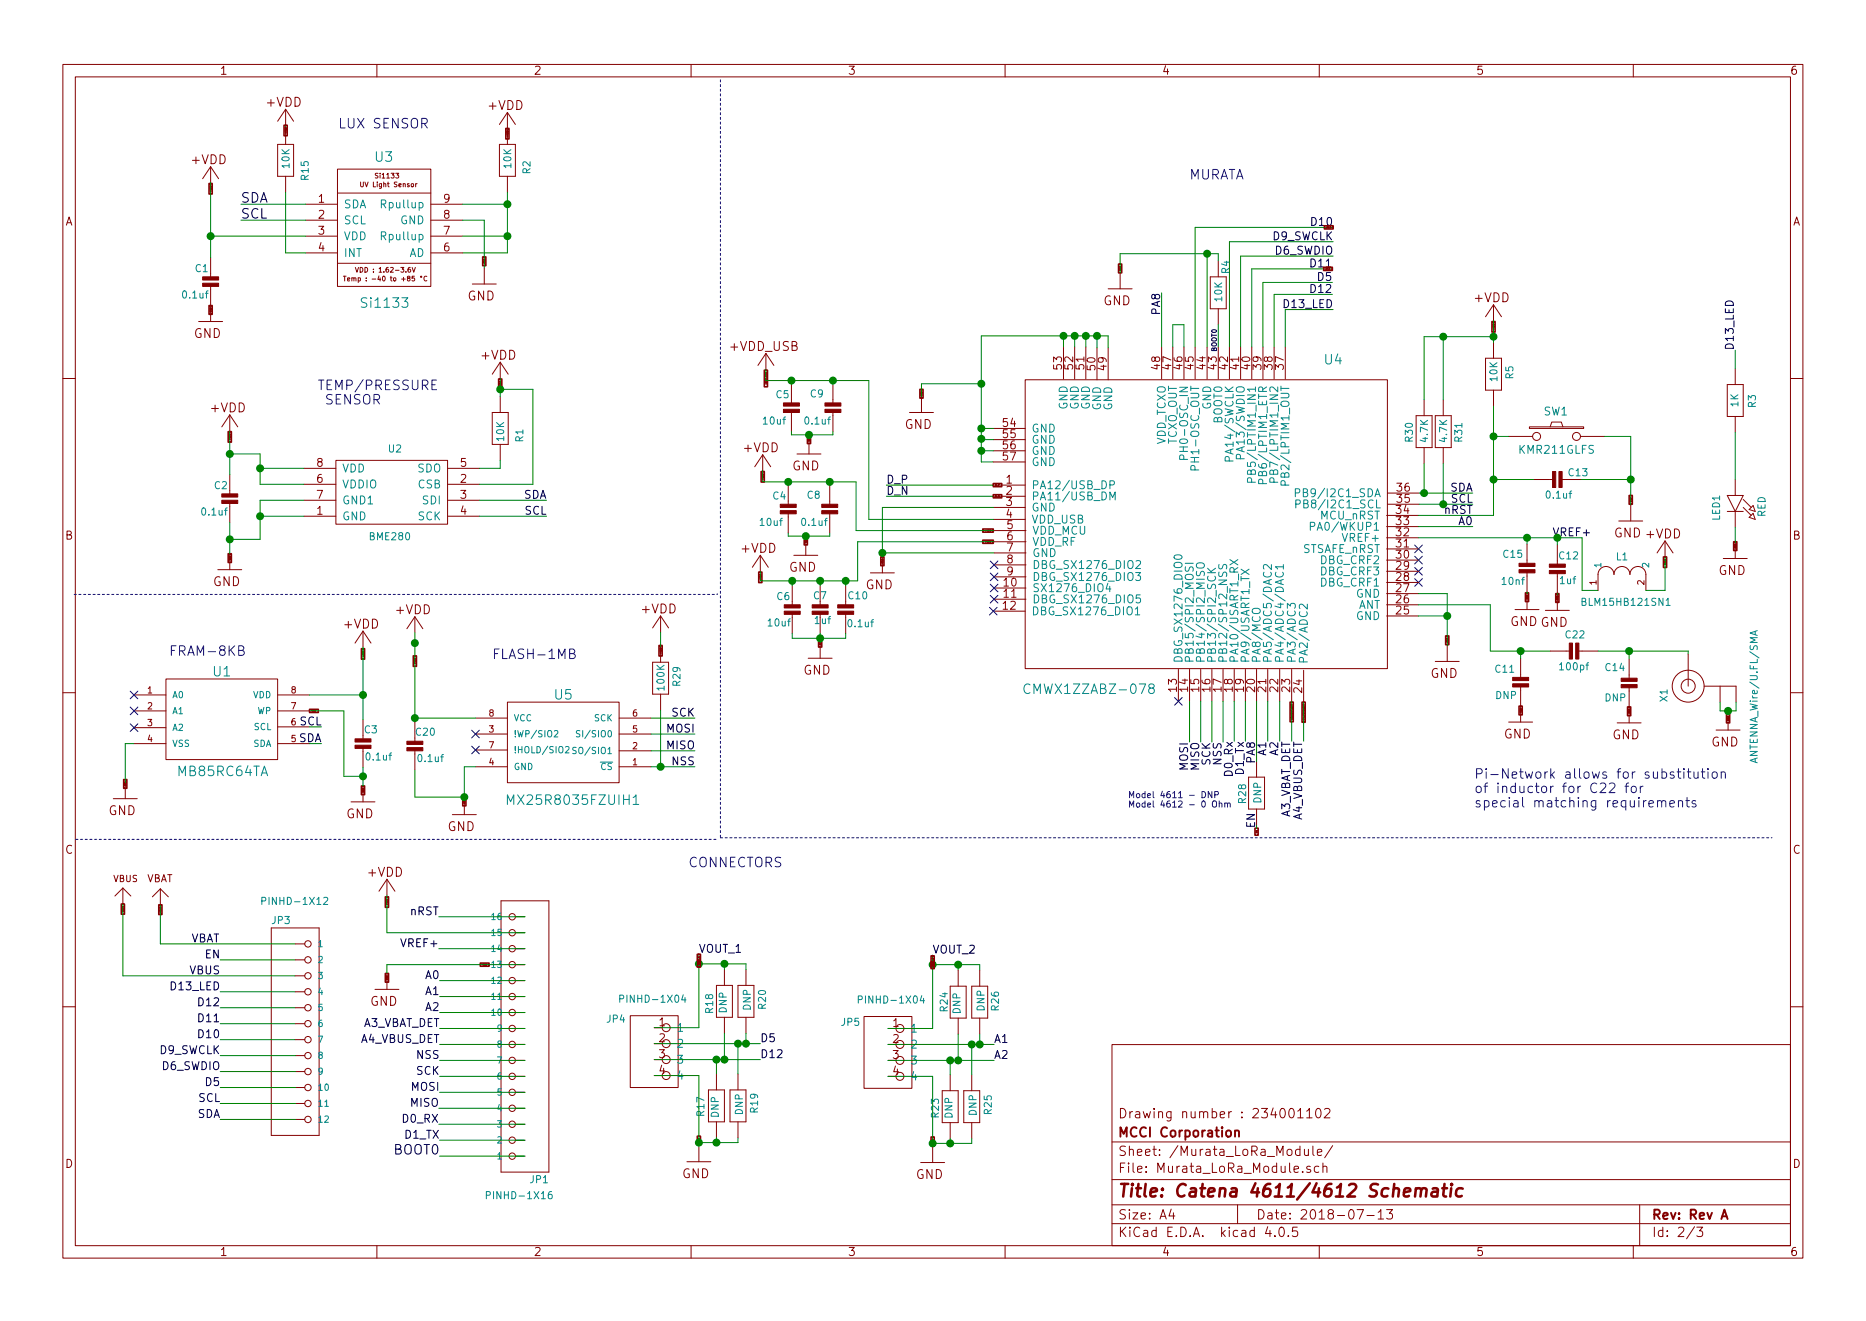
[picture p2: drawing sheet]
<svg xmlns="http://www.w3.org/2000/svg" width="297mm" height="210mm" viewBox="0 0 297 210" stroke-linecap="round" stroke-linejoin="round" font-family="sans-serif">
<defs><g id="words">
<text font-size="2.8" fill="#840000" x="178" y="190.5">Title: Catena 4611/4612 Schematic</text>
<g font-size="2.1" fill="#0000c2">
<text x="53.8" y="20.4">LUX SENSOR</text>
<text x="189.4" y="28.6">MURATA</text>
<text x="50.5" y="62.1">TEMP/PRESSURE</text>
<text x="51.1" y="64.4">SENSOR</text>
<text x="26.9" y="104.4">FRAM-8KB</text>
<text x="78.4" y="104.9">FLASH-1MB</text>
<text x="234.7" y="123.9">Pi-Network allows for substitution</text>
<text x="234.7" y="126.2">of inductor for C22 for</text>
<text x="234.7" y="128.5">special matching requirements</text>
<text x="109.6" y="138">CONNECTORS</text>
</g>
<g font-size="2.1" fill="#008484">
<text x="59.7" y="25.7">U3</text>
<text x="57.9" y="49">Si1133</text>
<text x="210.9" y="58">U4</text>
<text x="34" y="107.7">U1</text>
<text x="88.3" y="111.3">U5</text>
<text x="163.8" y="110.5">CMWX1ZZABZ-078</text>
<text x="28.5" y="123.5">MB85RC64TA</text>
<text x="81.6" y="128.1">MX25R8035FZUIH1</text>
</g>
<g font-size="2.1">
<text x="38.4" y="32.3">SDA</text>
<text x="38.4" y="34.8">SCL</text>
<text x="62.7" y="183.8">BOOT0</text>
</g>
<g font-size="2.1" fill="#840000">
<text x="178" y="178">Drawing number : 234001102</text>
<text x="178" y="184">Sheet: /Murata_LoRa_Module/</text>
<text x="178" y="181">MCCI Corporation</text>
<text x="178" y="186.7">File: Murata_LoRa_Module.sch</text>
<text x="178" y="196.9">KiCad E.D.A. kicad 4.0.5</text>
<text x="178" y="194.1">Size: A4</text>
<text x="200" y="194.1">Date: 2018-07-13</text>
<text x="263" y="194.1">Rev: Rev A</text>
<text x="263" y="196.9">Id: 2/3</text>
</g>
<g font-size="2" fill="#840000">
<text x="42.5" y="17">+VDD</text>
<text x="77.8" y="17.5">+VDD</text>
<text x="30.5" y="26.1">+VDD</text>
<text x="74.4" y="47.8">GND</text>
<text x="30.8" y="53.8">GND</text>
<text x="175.6" y="48.6">GND</text>
<text x="234.7" y="48.1">+VDD</text>
<text x="76.6" y="57.2">+VDD</text>
<text x="116.3" y="55.8">+VDD_USB</text>
<text x="33.6" y="65.6">+VDD</text>
<text x="118.4" y="72">+VDD</text>
<text x="144" y="68.3">GND</text>
<text x="126.1" y="74.9">GND</text>
<text x="118" y="88">+VDD</text>
<text x="256.9" y="85.5">GND +VDD</text>
<text x="33.9" y="93.3">GND</text>
<text x="125.6" y="91">GND</text>
<text x="137.8" y="93.8">GND</text>
<text x="273.5" y="91.5">GND</text>
<text x="54.8" y="100">+VDD</text>
<text x="63" y="97.8">+VDD</text>
<text x="102.2" y="97.6">+VDD</text>
<text x="240.4" y="99.6">GND GND</text>
<text x="127.9" y="107.4">GND</text>
<text x="227.7" y="107.9">GND</text>
<text x="239.4" y="117.5">GND</text>
<text x="256.6" y="117.7">GND</text>
<text x="272.4" y="118.8">GND</text>
<text x="17.2" y="129.7">GND</text>
<text x="55.1" y="130.2">GND</text>
<text x="71.2" y="132.3">GND</text>
<text x="58.6" y="139.5">+VDD</text>
<text x="58.9" y="160.1">GND</text>
<text x="108.6" y="187.5">GND</text>
<text x="145.8" y="187.6">GND</text>
</g>
<g font-size="1.8" fill="#840000">
<text x="35" y="11.9">1</text>
<text x="85" y="11.9">2</text>
<text x="135" y="11.9">3</text>
<text x="185" y="11.9">4</text>
<text x="235" y="11.9">5</text>
<text x="285" y="11.9">6</text>
<text x="10.4" y="35.9">A</text>
<text x="50.7" y="32.3">1</text>
<text x="50.7" y="34.8">2</text>
<text x="70.6" y="34.8">8</text>
<text x="70.6" y="32.3">9</text>
<text x="209" y="35.9">D10</text>
<text x="285.4" y="35.9">A</text>
<text x="50.7" y="37.3">3</text>
<text x="50.7" y="40">4</text>
<text x="70.6" y="40">6</text>
<text x="70.6" y="37.3">7</text>
<text x="208.8" y="42.5">D11</text>
<text x="169" y="58.7" transform="rotate(-90 169 58.7)">53</text>
<text x="170.8" y="58.7" transform="rotate(-90 170.8 58.7)">52</text>
<text x="172.6" y="58.7" transform="rotate(-90 172.6 58.7)">51</text>
<text x="174.4" y="58.9" transform="rotate(-90 174.4 58.9)">50</text>
<text x="176.1" y="58.9" transform="rotate(-90 176.1 58.9)">49</text>
<text x="184.7" y="58.7" transform="rotate(-90 184.7 58.7)">48</text>
<text x="186.4" y="58.7" transform="rotate(-90 186.4 58.7)">47</text>
<text x="188.2" y="58.7" transform="rotate(-90 188.2 58.7)">46</text>
<text x="190" y="58.7" transform="rotate(-90 190 58.7)">45</text>
<text x="191.9" y="58.7" transform="rotate(-90 191.9 58.7)">44</text>
<text x="193.7" y="58.7" transform="rotate(-90 193.7 58.7)">43</text>
<text x="195.5" y="58.7" transform="rotate(-90 195.5 58.7)">42</text>
<text x="197.2" y="58.7" transform="rotate(-90 197.2 58.7)">41</text>
<text x="199" y="58.7" transform="rotate(-90 199 58.7)">40</text>
<text x="200.8" y="58.7" transform="rotate(-90 200.8 58.7)">39</text>
<text x="202.6" y="58.7" transform="rotate(-90 202.6 58.7)">38</text>
<text x="204.3" y="58.7" transform="rotate(-90 204.3 58.7)">37</text>
<text x="159.7" y="67.9">54</text>
<text x="159.7" y="69.7">55</text>
<text x="159.7" y="71.5">56</text>
<text x="50.4" y="76.8">6</text>
<text x="50.4" y="74.3">8</text>
<text x="73.3" y="76.8">2</text>
<text x="73.3" y="74.3">5</text>
<text x="159.7" y="73.3">57</text>
<text x="160.2" y="77">1</text>
<text x="50.4" y="81.9">1</text>
<text x="50.4" y="79.4">7</text>
<text x="73.3" y="79.4">3</text>
<text x="73.3" y="81.9">4</text>
<text x="160.2" y="78.7">2</text>
<text x="160.2" y="80.5">3</text>
<text x="160.2" y="82.4">4</text>
<text x="222.3" y="83.6">33</text>
<text x="222.3" y="81.8">34</text>
<text x="222.4" y="80">35</text>
<text x="222.4" y="78.2">36</text>
<text x="10.4" y="85.9">B</text>
<text x="160.3" y="84.2">5</text>
<text x="160.3" y="86">6</text>
<text x="160.3" y="87.8">7</text>
<text x="160.3" y="89.7">8</text>
<text x="222.3" y="88.9">30</text>
<text x="222.3" y="87.1">31</text>
<text x="222.3" y="85.3">32</text>
<text x="285.4" y="85.9">B</text>
<text x="159.8" y="93.3">10</text>
<text x="159.8" y="95.1">11</text>
<text x="160.3" y="91.6">9</text>
<text x="222.3" y="94.2">27</text>
<text x="222.3" y="92.5">28</text>
<text x="222.3" y="90.7">29</text>
<text x="159.7" y="97">12</text>
<text x="222.3" y="97.8">25</text>
<text x="222.3" y="96">26</text>
<text x="187.3" y="110.1" transform="rotate(-90 187.3 110.1)">13</text>
<text x="189.1" y="110.1" transform="rotate(-90 189.1 110.1)">14</text>
<text x="190.9" y="110.1" transform="rotate(-90 190.9 110.1)">15</text>
<text x="192.7" y="110.1" transform="rotate(-90 192.7 110.1)">16</text>
<text x="194.4" y="110.1" transform="rotate(-90 194.4 110.1)">17</text>
<text x="196.2" y="110.1" transform="rotate(-90 196.2 110.1)">18</text>
<text x="198" y="110.1" transform="rotate(-90 198 110.1)">19</text>
<text x="199.8" y="110.1" transform="rotate(-90 199.8 110.1)">20</text>
<text x="201.5" y="110.1" transform="rotate(-90 201.5 110.1)">21</text>
<text x="203.5" y="110.1" transform="rotate(-90 203.5 110.1)">22</text>
<text x="205.4" y="110.1" transform="rotate(-90 205.4 110.1)">23</text>
<text x="207.3" y="110.2" transform="rotate(-90 207.3 110.2)">24</text>
<text x="10.4" y="135.9">C</text>
<text x="285.4" y="135.9">C</text>
<text x="104.9" y="163.3">1</text>
<text x="104.9" y="165.9">2</text>
<text x="142.1" y="163.4">1</text>
<text x="142.1" y="166">2</text>
<text x="104.9" y="168.4">3</text>
<text x="104.9" y="170.9">4</text>
<text x="142.1" y="168.5">3</text>
<text x="142.1" y="171.1">4</text>
<text x="10.4" y="185.9">D</text>
<text x="285.4" y="185.9">D</text>
<text x="35" y="199.9">1</text>
<text x="85" y="199.9">2</text>
<text x="135" y="199.9">3</text>
<text x="185" y="199.9">4</text>
<text x="235" y="199.9">5</text>
<text x="285" y="199.9">6</text>
</g>
<g font-size="1.8" fill="#008484">
<text x="54.7" y="33.1">SDA</text>
<text x="54.7" y="35.7">SCL</text>
<text x="61" y="33.1">Rpullup</text>
<text x="63.6" y="35.7">GND</text>
<text x="54.7" y="38.2">VDD</text>
<text x="54.7" y="40.9">INT</text>
<text x="61" y="38.2">Rpullup</text>
<text x="65" y="40.9">AD</text>
<text x="169.9" y="65.3" transform="rotate(-90 169.9 65.3)">GND</text>
<text x="171.7" y="65.3" transform="rotate(-90 171.7 65.3)">GND</text>
<text x="173.5" y="65.3" transform="rotate(-90 173.5 65.3)">GND</text>
<text x="175.3" y="65.4" transform="rotate(-90 175.3 65.4)">GND</text>
<text x="177" y="65.4" transform="rotate(-90 177 65.4)">GND</text>
<text x="192.8" y="65.3" transform="rotate(-90 192.8 65.3)">GND</text>
<text x="164.2" y="68.8">GND</text>
<text x="164.2" y="70.6">GND</text>
<text x="185.5" y="71" transform="rotate(-90 185.5 71)">VDD_TCXO</text>
<text x="187.3" y="71" transform="rotate(-90 187.3 71)">TCXO_OUT</text>
<text x="189.1" y="72" transform="rotate(-90 189.1 72)">PH0-OSC_IN</text>
<text x="194.6" y="67.4" transform="rotate(-90 194.6 67.4)">BOOT0</text>
<text x="245.7" y="66.1">SW1</text>
<text x="54.5" y="77.7">VDDIO</text>
<text x="54.5" y="75.2">VDD</text>
<text x="66.4" y="75.2">SDO</text>
<text x="66.5" y="77.7">CSB</text>
<text x="164.2" y="77.8">PA12/USB_DP</text>
<text x="164.2" y="72.4">GND</text>
<text x="164.2" y="74.2">GND</text>
<text x="190.9" y="73.9" transform="rotate(-90 190.9 73.9)">PH1-OSC_OUT</text>
<text x="196.3" y="72.7" transform="rotate(-90 196.3 72.7)">PA14/SWCLK</text>
<text x="198.1" y="72.3" transform="rotate(-90 198.1 72.3)">PA13/SWDIO</text>
<text x="199.9" y="75.3" transform="rotate(-90 199.9 75.3)">PB5/LPTIM1_IN1</text>
<text x="201.7" y="76.1" transform="rotate(-90 201.7 76.1)">PB6/LPTIM1_ETR</text>
<text x="203.5" y="75.3" transform="rotate(-90 203.5 75.3)">PB7/LPTIM1_IN2</text>
<text x="205.2" y="76.3" transform="rotate(-90 205.2 76.3)">PB2/LPTIM1_OUT</text>
<text x="241.9" y="72.2">KMR211GLFS</text>
<text x="54.5" y="82.8">GND</text>
<text x="54.5" y="80.3">GND1</text>
<text x="66.5" y="82.8">SCK</text>
<text x="67.3" y="80.3">SDI</text>
<text x="164.2" y="79.6">PA11/USB_DM</text>
<text x="164.2" y="81.4">GND</text>
<text x="164.2" y="83.3">VDD_USB</text>
<text x="207.4" y="79.1">PB9/I2C1_SDA</text>
<text x="207.6" y="80.9">PB8/I2C1_SCL</text>
<text x="210.1" y="82.7">MCU_nRST</text>
<text x="164.3" y="85.1">VDD_MCU</text>
<text x="164.3" y="86.9">VDD_RF</text>
<text x="164.3" y="88.6">GND</text>
<text x="207.1" y="88">STSAFE_nRST</text>
<text x="209.4" y="84.4">PA0/WKUP1</text>
<text x="210.2" y="89.8">DBG_CRF2</text>
<text x="214" y="86.2">VREF+</text>
<text x="164.3" y="90.5">DBG_SX1276_DIO2</text>
<text x="164.3" y="92.5">DBG_SX1276_DIO3</text>
<text x="164.3" y="94.2">SX1276_DIO4</text>
<text x="210.2" y="93.3">DBG_CRF1</text>
<text x="210.2" y="91.6">DBG_CRF3</text>
<text x="215.8" y="95.1">GND</text>
<text x="164.2" y="97.9">DBG_SX1276_DIO1</text>
<text x="164.3" y="96">DBG_SX1276_DIO5</text>
<text x="215.8" y="98.7">GND</text>
<text x="216.1" y="96.9">ANT</text>
<text x="188.2" y="105.5" transform="rotate(-90 188.2 105.5)">DBG_SX1276_DIO0</text>
<text x="190" y="105.5" transform="rotate(-90 190 105.5)">PB15/SPI2_MOSI</text>
<text x="191.8" y="105.5" transform="rotate(-90 191.8 105.5)">PB14/SPI2_MISO</text>
<text x="193.5" y="105.5" transform="rotate(-90 193.5 105.5)">PB13/SPI2_SCK</text>
<text x="195.3" y="105.5" transform="rotate(-90 195.3 105.5)">PB12/SP12_NSS</text>
<text x="197.1" y="105.5" transform="rotate(-90 197.1 105.5)">PA10/USART1_RX</text>
<text x="198.9" y="105.5" transform="rotate(-90 198.9 105.5)">PA9/USART1_TX</text>
<text x="200.7" y="105.5" transform="rotate(-90 200.7 105.5)">PA8/MCO</text>
<text x="202.4" y="105.5" transform="rotate(-90 202.4 105.5)">PA5/ADC5/DAC2</text>
<text x="204.3" y="105.5" transform="rotate(-90 204.3 105.5)">PA4/ADC4/DAC1</text>
<text x="206.2" y="105.5" transform="rotate(-90 206.2 105.5)">PA3/ADC3</text>
<text x="208.2" y="105.7" transform="rotate(-90 208.2 105.7)">PA2/ADC2</text>
<text x="107.7" y="164.2">1</text>
<text x="107.7" y="166.7">2</text>
<text x="144.9" y="164.3">1</text>
<text x="144.9" y="166.9">2</text>
<text x="107.7" y="169.3">3</text>
<text x="107.7" y="171.8">4</text>
<text x="144.9" y="169.4">3</text>
<text x="144.9" y="172">4</text>
</g>
<g font-size="1.8">
<text x="202.5" y="38.2">D9_SWCLK</text>
<text x="203" y="40.5">D6_SWDIO</text>
<text x="208.8" y="46.6">D12</text>
<text x="209.8" y="44.7">D5</text>
<text x="184.7" y="50" transform="rotate(-90 184.7 50)">PA8</text>
<text x="204.4" y="49">D13_LED</text>
<text x="276" y="55.7" transform="rotate(-90 276 55.7)">D13_LED</text>
<text x="141.1" y="77">D_P</text>
<text x="83.3" y="79.4">SDA</text>
<text x="83.5" y="81.9">SCL</text>
<text x="141.1" y="78.7">D_N</text>
<text x="229.8" y="81.8">nRST</text>
<text x="230.7" y="78.2">SDA</text>
<text x="230.9" y="80">SCL</text>
<text x="232.2" y="83.6">A0</text>
<text x="247.1" y="85.3">VREF+</text>
<text x="106.1" y="116.6">MOSI</text>
<text x="106.1" y="119.2">MISO</text>
<text x="106.9" y="114">SCK</text>
<text x="107" y="121.8">NSS</text>
<text x="189.1" y="122.6" transform="rotate(-90 189.1 122.6)">MOSI</text>
<text x="190.9" y="122.6" transform="rotate(-90 190.9 122.6)">MISO</text>
<text x="192.7" y="121.8" transform="rotate(-90 192.7 121.8)">SCK</text>
<text x="194.4" y="121.7" transform="rotate(-90 194.4 121.7)">NSS</text>
<text x="196.2" y="123.5" transform="rotate(-90 196.2 123.5)">D0_Rx</text>
<text x="198" y="123.3" transform="rotate(-90 198 123.3)">D1_Tx</text>
<text x="199.8" y="121.4" transform="rotate(-90 199.8 121.4)">PA8</text>
<text x="201.5" y="120.2" transform="rotate(-90 201.5 120.2)">A1</text>
<text x="203.5" y="120.2" transform="rotate(-90 203.5 120.2)">A2</text>
<text x="205.4" y="130.6" transform="rotate(-90 205.4 130.6)">A3_VBAT_DET</text>
<text x="207.3" y="130.7" transform="rotate(-90 207.3 130.7)">A4_VBUS_DET</text>
<text x="30.1" y="150">VBAT</text>
<text x="65.2" y="145.7">nRST</text>
<text x="30.1" y="155.1">VBUS</text>
<text x="32.6" y="152.5">EN</text>
<text x="64.1" y="150.7">VREF+</text>
<text x="67.7" y="155.8">A0</text>
<text x="111.3" y="151.6">VOUT_1</text>
<text x="148.5" y="151.8">VOUT_2</text>
<text x="27.3" y="157.6">D13_LED</text>
<text x="31.8" y="160.1">D12</text>
<text x="67.7" y="158.4">A1</text>
<text x="67.7" y="160.9">A2</text>
<text x="25.3" y="167.8">D9_SWCLK</text>
<text x="31.8" y="162.7">D11</text>
<text x="31.8" y="165.2">D10</text>
<text x="57.3" y="166">A4_VBUS_DET</text>
<text x="57.4" y="163.4">A3_VBAT_DET</text>
<text x="121" y="165.9">D5</text>
<text x="158.2" y="166">A1</text>
<text x="25.8" y="170.3">D6_SWDIO</text>
<text x="32.8" y="172.8">D5</text>
<text x="65.5" y="173.6">MOSI</text>
<text x="66.2" y="171.1">SCK</text>
<text x="66.3" y="168.5">NSS</text>
<text x="121" y="168.4">D12</text>
<text x="158.2" y="168.5">A2</text>
<text x="31.3" y="177.9">SDA</text>
<text x="31.5" y="175.4">SCL</text>
<text x="64.2" y="178.7">D0_RX</text>
<text x="65.3" y="176.1">MISO</text>
<text x="64.5" y="181.2">D1_TX</text>
</g>
<g font-size="1.8" fill="#008400">
<text x="47.4" y="118.1">SDA</text>
<text x="47.7" y="115.4">SCL</text>
<text x="199.8" y="131.8" transform="rotate(-90 199.8 131.8)">EN</text>
</g>
<g font-size="1.6" fill="#008484">
<text x="46.1" y="26.7" transform="rotate(-90 46.1 26.7)">10K</text>
<text x="49.1" y="28.6" transform="rotate(-90 49.1 28.6)">R15</text>
<text x="81.4" y="26.7" transform="rotate(-90 81.4 26.7)">10K</text>
<text x="84.4" y="27.7" transform="rotate(-90 84.4 27.7)">R2</text>
<text x="29.2" y="47.5">0.1uf</text>
<text x="31.1" y="43.3">C1</text>
<text x="194.5" y="47.9" transform="rotate(-90 194.5 47.9)">10K</text>
<text x="195.7" y="43.5" transform="rotate(-90 195.7 43.5)">R4</text>
<text x="123.5" y="63.4">C5</text>
<text x="129" y="63.2">C9</text>
<text x="238.4" y="60.6" transform="rotate(-90 238.4 60.6)">10K</text>
<text x="240.9" y="60.3" transform="rotate(-90 240.9 60.3)">R5</text>
<text x="276.7" y="64.7" transform="rotate(-90 276.7 64.7)">1K</text>
<text x="279.5" y="64.9" transform="rotate(-90 279.5 64.9)">R3</text>
<text x="80.2" y="70.1" transform="rotate(-90 80.2 70.1)">10K</text>
<text x="83.3" y="70.3" transform="rotate(-90 83.3 70.3)">R1</text>
<text x="121.6" y="67.6">10uf</text>
<text x="128.2" y="67.6">0.1uf</text>
<text x="224.9" y="70.3" transform="rotate(-90 224.9 70.3)">R30</text>
<text x="227.3" y="70.3" transform="rotate(-90 227.3 70.3)">4.7K</text>
<text x="230.4" y="70.3" transform="rotate(-90 230.4 70.3)">4.7K</text>
<text x="232.8" y="70.3" transform="rotate(-90 232.8 70.3)">R31</text>
<text x="34.1" y="77.8">C2</text>
<text x="61.8" y="72">U2</text>
<text x="249.7" y="75.8">C13</text>
<text x="32.2" y="82">0.1uf</text>
<text x="121.1" y="83.7">10uf</text>
<text x="123" y="79.5">C4</text>
<text x="127.7" y="83.7">0.1uf</text>
<text x="128.5" y="79.4">C8</text>
<text x="246.3" y="79.3">0.1uf</text>
<text x="273.8" y="82.8" transform="rotate(-90 273.8 82.8)">LED1</text>
<text x="281" y="82.3" transform="rotate(-90 281 82.3)">RED</text>
<text x="59" y="86">BME280</text>
<text x="239.3" y="88.8">C15</text>
<text x="248.2" y="89">C12</text>
<text x="257.3" y="89.2">L1</text>
<text x="123.7" y="95.5">C6</text>
<text x="129.5" y="95.4">C7</text>
<text x="135.1" y="95.4">C10</text>
<text x="239.2" y="93.1">10nf</text>
<text x="248.4" y="93">1uf</text>
<text x="122.4" y="99.7">10uf</text>
<text x="129.7" y="99.3">1uf</text>
<text x="135.1" y="99.8">0.1uf</text>
<text x="249.3" y="101.6">C22</text>
<text x="252.2" y="96.4">BLM15HB121SN1</text>
<text x="238.1" y="107.1">C11</text>
<text x="248.4" y="106.7">100pf</text>
<text x="255.6" y="106.8">C14</text>
<text x="105.8" y="109.8" transform="rotate(-90 105.8 109.8)">100K</text>
<text x="108.3" y="109.1" transform="rotate(-90 108.3 109.1)">R29</text>
<text x="238" y="111.2">DNP</text>
<text x="255.4" y="111.6">DNP</text>
<text x="265.4" y="111.6" transform="rotate(-90 265.4 111.6)">X1</text>
<text x="58" y="116.7">C3</text>
<text x="66.2" y="117.1">C20</text>
<text x="58.4" y="121">0.1uf</text>
<text x="66.6" y="121.3">0.1uf</text>
<text x="279.8" y="120.9" transform="rotate(-90 279.8 120.9)">ANTENNA_Wire/U.FL/SMA</text>
<text x="198.3" y="127.8" transform="rotate(-90 198.3 127.8)">R28</text>
<text x="200.8" y="127.9" transform="rotate(-90 200.8 127.9)">DNP</text>
<text x="42.3" y="144">PINHD-1X12</text>
<text x="43.3" y="147.1">JP3</text>
<text x="99.3" y="159.6">PINHD-1X04</text>
<text x="113.5" y="161.2" transform="rotate(-90 113.5 161.2)">R18</text>
<text x="115.7" y="161.3" transform="rotate(-90 115.7 161.3)">DNP</text>
<text x="119.5" y="160.8" transform="rotate(-90 119.5 160.8)">DNP</text>
<text x="121.9" y="160.5" transform="rotate(-90 121.9 160.5)">R20</text>
<text x="137.2" y="159.7">PINHD-1X04</text>
<text x="150.9" y="161" transform="rotate(-90 150.9 161)">R24</text>
<text x="152.9" y="161.4" transform="rotate(-90 152.9 161.4)">DNP</text>
<text x="156.7" y="161" transform="rotate(-90 156.7 161)">DNP</text>
<text x="159" y="160.8" transform="rotate(-90 159 160.8)">R26</text>
<text x="96.6" y="162.8">JP4</text>
<text x="134" y="163.3">JP5</text>
<text x="112.1" y="177.6" transform="rotate(-90 112.1 177.6)">R17</text>
<text x="114.4" y="177.9" transform="rotate(-90 114.4 177.9)">DNP</text>
<text x="118.2" y="177.5" transform="rotate(-90 118.2 177.5)">DNP</text>
<text x="120.6" y="177.1" transform="rotate(-90 120.6 177.1)">R19</text>
<text x="149.5" y="177.8" transform="rotate(-90 149.5 177.8)">R23</text>
<text x="151.6" y="178" transform="rotate(-90 151.6 178)">DNP</text>
<text x="155.4" y="177.6" transform="rotate(-90 155.4 177.6)">DNP</text>
<text x="157.9" y="177.3" transform="rotate(-90 157.9 177.3)">R25</text>
<text x="78" y="190.8">PINHD-1X16</text>
<text x="84.4" y="188.3">JP1</text>
</g>
<text font-size="1.6" fill="#840000" x="23.3" y="140.4">VBAT</text>
<g font-size="1.4" fill="#840000">
<text x="254.1" y="93.1" transform="rotate(-90 254.1 93.1)">1</text>
<text x="261.7" y="93.1" transform="rotate(-90 261.7 93.1)">2</text>
<text x="23.5" y="110.4">1</text>
<text x="23.5" y="112.9">2</text>
<text x="46.4" y="112.9">7</text>
<text x="46.4" y="110.4">8</text>
<text x="23.5" y="115.6">3</text>
<text x="23.5" y="118.1">4</text>
<text x="46.4" y="118.1">5</text>
<text x="46.4" y="115.4">6</text>
<text x="77.9" y="116.6">3</text>
<text x="77.9" y="119.1">7</text>
<text x="77.9" y="114">8</text>
<text x="100.7" y="119.2">2</text>
<text x="100.7" y="116.6">5</text>
<text x="100.7" y="114">6</text>
<text x="77.9" y="121.8">4</text>
<text x="100.7" y="121.8">1</text>
<text x="18" y="140.4">VBUS</text>
</g>
<g font-size="1.4" fill="#008484">
<text x="254.9" y="90.4" transform="rotate(-90 254.9 90.4)">1</text>
<text x="262.5" y="90.4" transform="rotate(-90 262.5 90.4)">2</text>
<text x="27.4" y="111.1">A0</text>
<text x="27.4" y="113.7">A1</text>
<text x="40.2" y="111.1">VDD</text>
<text x="40.9" y="113.7">WP</text>
<text x="27.4" y="116.3">A2</text>
<text x="27.4" y="118.9">VSS</text>
<text x="40.2" y="118.9">SDA</text>
<text x="40.4" y="116.2">SCL</text>
<text x="81.8" y="117.3">!WP/SIO2</text>
<text x="81.8" y="119.9">!HOLD/SIO2</text>
<text x="81.8" y="114.8">VCC</text>
<text x="92.6" y="117.3">SI/SIO0</text>
<text x="94.5" y="114.8">SCK</text>
<text x="81.8" y="122.5">GND</text>
<text x="91.9" y="120">SO/SIO1</text>
<text x="95.6" y="122.5">CS</text>
<text x="78.4" y="149">15</text>
<text x="78.4" y="146.4">16</text>
<text x="50.5" y="150.7">1</text>
<text x="50.5" y="153.3">2</text>
<text x="50.5" y="155.8">3</text>
<text x="78.4" y="154">13</text>
<text x="78.4" y="151.5">14</text>
<text x="50.5" y="158.4">4</text>
<text x="50.5" y="160.9">5</text>
<text x="78.4" y="161.7">10</text>
<text x="78.4" y="159.1">11</text>
<text x="78.4" y="156.6">12</text>
<text x="50.5" y="163.4">6</text>
<text x="50.5" y="166">7</text>
<text x="79.2" y="166.7">8</text>
<text x="79.2" y="164.2">9</text>
<text x="50.5" y="168.5">8</text>
<text x="50.5" y="171.1">9</text>
<text x="50.5" y="173.6">10</text>
<text x="79.2" y="171.8">6</text>
<text x="79.2" y="169.3">7</text>
<text x="50.5" y="176.1">11</text>
<text x="50.5" y="178.7">12</text>
<text x="79.2" y="179.4">3</text>
<text x="79.2" y="176.9">4</text>
<text x="79.2" y="174.4">5</text>
<text x="79.2" y="184.5">1</text>
<text x="79.2" y="182">2</text>
</g>
<g font-size="1.4" fill="#0000c2">
<text x="179.6" y="127">Model 4611 - DNP</text>
<text x="179.6" y="128.5">Model 4612 - 0 Ohm</text>
</g>
<g font-size="1.1" fill="#840000">
<text x="57.7" y="29.8">UV Light Sensor</text>
<text x="59.9" y="28.4">Si1133</text>
<text x="56.3" y="44.7">Temp : -40 to +85 °C</text>
<text x="57.5" y="43.4">VDD : 1.62-3.6V</text>
</g>
<text font-size="1.1" x="193.7" y="56" transform="rotate(-90 193.7 56)">BOOT0</text>
<g font-size=".4" fill="#840000">
<text x="45.6" y="21.2" transform="rotate(-90 45.6 21.2)">+VDD</text>
<text x="80.9" y="21.7" transform="rotate(-90 80.9 21.7)">+VDD</text>
<text x="33.7" y="30.5" transform="rotate(-90 33.7 30.5)">+VDD</text>
<text x="77.2" y="42" transform="rotate(-90 77.2 42)">GND</text>
<text x="211.3" y="36.3">D10</text>
<text x="178.4" y="43.1" transform="rotate(-90 178.4 43.1)">GND</text>
<text x="211.1" y="42.9">D11</text>
<text x="33.7" y="49.7" transform="rotate(-90 33.7 49.7)">GND</text>
<text x="237.9" y="52.4" transform="rotate(-90 237.9 52.4)">+VDD</text>
<text x="79.8" y="61.6" transform="rotate(-90 79.8 61.6)">+VDD</text>
<text x="122" y="61.1" transform="rotate(-90 122 61.1)">+VDD_USB</text>
<text x="146.8" y="63.1" transform="rotate(-90 146.8 63.1)">GND</text>
<text x="36.7" y="70" transform="rotate(-90 36.7 70)">+VDD</text>
<text x="128.9" y="70.3" transform="rotate(-90 128.9 70.3)">GND</text>
<text x="121.5" y="76.3" transform="rotate(-90 121.5 76.3)">+VDD</text>
<text x="158.4" y="77.3">D_P</text>
<text x="158.4" y="79.1">D_N</text>
<text x="259.7" y="80" transform="rotate(-90 259.7 80)">GND</text>
<text x="36.7" y="89.2" transform="rotate(-90 36.7 89.2)">GND</text>
<text x="128.4" y="86.4" transform="rotate(-90 128.4 86.4)">GND</text>
<text x="140.6" y="89.7" transform="rotate(-90 140.6 89.7)">GND</text>
<text x="156.8" y="84.6">+VDD</text>
<text x="156.8" y="86.4">+VDD</text>
<text x="265.2" y="89.9" transform="rotate(-90 265.2 89.9)">+VDD</text>
<text x="276.4" y="87.3" transform="rotate(-90 276.4 87.3)">GND</text>
<text x="121.2" y="92.3" transform="rotate(-90 121.2 92.3)">+VDD</text>
<text x="243.2" y="95.4" transform="rotate(-90 243.2 95.4)">GND</text>
<text x="248" y="95.6" transform="rotate(-90 248 95.6)">GND</text>
<text x="57.9" y="104.5" transform="rotate(-90 57.9 104.5)">+VDD</text>
<text x="66.2" y="105.7" transform="rotate(-90 66.2 105.7)">+VDD</text>
<text x="105.3" y="104" transform="rotate(-90 105.3 104)">+VDD</text>
<text x="130.7" y="102.7" transform="rotate(-90 130.7 102.7)">GND</text>
<text x="230.5" y="102.3" transform="rotate(-90 230.5 102.3)">GND</text>
<text x="49.6" y="113.3">GND</text>
<text x="242.2" y="113.5" transform="rotate(-90 242.2 113.5)">GND</text>
<text x="259.5" y="113.6" transform="rotate(-90 259.5 113.6)">GND</text>
<text x="205.7" y="114.6" transform="rotate(-90 205.7 114.6)">A3_VBAT_DET</text>
<text x="207.6" y="114.6" transform="rotate(-90 207.6 114.6)">A4_VBUS_DET</text>
<text x="275.2" y="114.8" transform="rotate(-90 275.2 114.8)">GND</text>
<text x="20.1" y="125.2" transform="rotate(-90 20.1 125.2)">GND</text>
<text x="57.9" y="126.2" transform="rotate(-90 57.9 126.2)">GND</text>
<text x="74" y="128" transform="rotate(-90 74 128)">GND</text>
<text x="200.2" y="132.6" transform="rotate(-90 200.2 132.6)">EN</text>
<text x="19.7" y="145.2" transform="rotate(-90 19.7 145.2)">VBUS</text>
<text x="25.7" y="145.3" transform="rotate(-90 25.7 145.3)">VBAT</text>
<text x="61.7" y="144" transform="rotate(-90 61.7 144)">+VDD</text>
<text x="76.8" y="153.7">GND</text>
<text x="111.4" y="153.6" transform="rotate(-90 111.4 153.6)">VOUT_1</text>
<text x="148.6" y="153.8" transform="rotate(-90 148.6 153.8)">VOUT_2</text>
<text x="61.7" y="156" transform="rotate(-90 61.7 156)">GND</text>
<text x="111.4" y="181.9" transform="rotate(-90 111.4 181.9)">GND</text>
<text x="148.6" y="182.1" transform="rotate(-90 148.6 182.1)">GND</text>
</g>
</g></defs>
<g fill="none" stroke="#840000" stroke-width=".16">
<path d="M10 10.3h277v189.9h-277zM12 12.2h273v186.1h-273zM45.5 17.4v2.5M45.5 17.4l-1.3 1.9M45.5 17.4l1.2 1.9M60 10.3v1.9M80.8 17.9v5.1M80.8 17.9l-1.3 1.9M80.8 17.9l1.2 1.9M110 10.3v1.9M160 10.3v1.9M210 10.3v1.9"/>
<path d="M260 10.3v1.9M33.5 26.5v2.6M33.5 26.5l-1.2 1.9M33.5 26.5l1.3 1.9M44.2 23h2.5v5.1h-2.5zM45.5 20.4v2.6M45.5 28.1v2.5M48.6 32.5h5.1M48.6 35h5.1M48.6 37.6h5.1M53.7 26.9h14.9v18.7h-14.9zM53.7 30.7h14.9"/>
<path d="M57.4 29v.6l.2 .1h.2v-.7M65.5 29.3h.3v.3l-.1 .1h-.2zM66.2 29.2v.5M66.4 29.2l-.2 .2M68.6 32.5h5.1M68.6 35h5.1M68.6 37.6h5.1M79.5 23h2.5v5.1h-2.5zM80.8 28.1v2.5M31.6 51.2h3.8M33.5 41v3.3M33.5 45.3v5.9"/>
<path d="M48.6 40.3h5.1M53.7 41.9h14.9M54.7 44h.4M54.9 44v.7M55.3 44.5l.4-.1v-.2l-.4 .1v.4h.4M56.6 42.6l.2 .7 .3-.7M65.6 42.6l.3 .7 .2-.7M67 44h.1v.1h-.1zM67.9 44a.34 .34 0 0 0-.4 .3 .34 .34 0 0 0 .4 .3M68.6 40.3h5.1M75.2 45.2h3.8M77.1 42.7v2.5"/>
<path d="M79.6 57.7v2.5M79.6 57.7l-1.2 1.9M79.6 57.7l1.3 1.9M121.9 56.3v2.5M121.9 56.3l-1.3 1.9M121.9 56.3l1.3 1.9M169.3 55.2v5.1M171.1 55.2v5.1M172.8 55.2v5.1M174.6 55.4v5M176.4 46h3.8M176.4 55.4v5"/>
<path d="M178.3 43.4v2.6M184.9 55.2v5.1M186.7 55.2v5.1M188.5 55.2v5.1M190.2 55.2v5.1M192.2 55.2v5.1M192.7 44.1h2.5v5h-2.5zM193.9 41.5v2.6M193.9 49.1v2.6M193.9 55.2v5.1M195.7 55.2v5.1M197.5 55.2v5.1"/>
<path d="M199.3 55.2v5.1M201 55.2v5.1M202.8 55.2v5.1M204.6 55.2v5.1M236.5 57h2.5v5.1h-2.5zM237.7 48.5v2.5M237.7 54.5v2.5M237.7 48.5l-1.2 1.9M237.7 48.5l1.3 1.9M276.2 58.7v2.5M10 60.2h2M36.6 66v2.6"/>
<path d="M36.6 75.6v3.3M36.6 79.9v3.3M36.6 66l-1.3 1.9M36.6 66l1.2 1.9M48.4 77.1h5.1M48.4 79.6h5.1M48.4 74.5h5.1M53.5 73.3h17.7v10.1h-17.7zM71.2 77.1h5.1M71.2 79.6h5.1M71.2 74.5h5.1M78.4 65.7h2.5v5h-2.5z"/>
<path d="M79.6 63.1v2.6M79.6 70.7v2.6M121.4 72.4v2.5M121.4 72.4l-1.3 1.9M121.4 72.4l1.3 1.9M125.5 77.2v3.3M126 61.1v3.3M126 65.4v3.3M126.9 72.3h3.8M128.8 69.7v2.6M132.1 77.2v3.3M132.6 61.1v3.3"/>
<path d="M132.6 65.4v3.3M144.8 65.7h3.8M146.7 63.1v2.6M158.1 77.2h5.1M158.1 79h5.1M158.1 68.2h5.1M158.1 70h5.1M158.1 71.7h5.1M158.1 73.5h5.1M163.2 60.4h57.7v46h-57.7zM220.9 78.5h5M225.4 66.2h2.6v5h-2.6z"/>
<path d="M226.7 63.6v2.6M226.7 71.2v2.6M228.5 66.2h2.5v5h-2.5zM229.7 63.6v2.6M229.7 71.2v2.6M237.7 62.1v2.5M240.2 69.5h3.8M243.5 67.9h8.6v.3h-8.6zM244.1 76.3h3.3M246.8 67.9l.2-.7h1.5l.3 .7M248.4 76.3h3.3M251.6 69.5h3.8"/>
<path d="M275 61.2h2.5v5.1h-2.5zM275 78.9h2.5l-1.3 2.5zM276.2 66.3v2.5M276.2 76.3v2.6M277.5 79.5l1.3 1.3M285 60.2h2M34.7 90.7h3.8M36.6 88.1v2.6M48.4 82.2h5.1M66 98.2v2.5M66 98.2l-1.2 1.9M66 98.2l1.3 1.9"/>
<path d="M71.2 82.2h5.1M105.2 98v2.6M105.2 98l-1.3 1.9M105.2 98l1.2 1.9M121 88.4v2.5M121 88.4l-1.2 1.9M121 88.4l1.3 1.9M125.5 81.5v3.3M126.1 93.2v3.3M126.1 97.5v3.3M126.4 88.4h3.8M128.3 85.8v2.6"/>
<path d="M130.6 93.2v3.3M130.6 97.5v3.3M132.1 81.5v3.3M134.6 93.2v3.3M134.6 97.5v3.3M138.6 91.2h3.8M140.5 88.6v2.6M158.1 80.8h5.1M158.1 82.7h5.1M158.1 97.3h5.1M158.2 84.4h5.1M158.2 86.2h5.1"/>
<path d="M158.2 88h5.1M158.2 89.9h5.1M158.2 91.8h5.1M158.2 93.6h5.1M158.2 95.4h5.1M220.7 89.1h5.1M220.7 87.4h5.1M220.7 85.6h5.1M220.7 83.8h5.1M220.7 82h5.1M220.7 98h5.1M220.7 96.3h5.1"/>
<path d="M220.7 94.5h5.1M220.7 92.7h5.1M220.7 90.9h5.1M220.9 80.3h5M241.2 97h3.8M243.1 86.6v3.3M243.1 90.9v3.3M243.1 94.5v2.5M246 97.1h3.8M247.9 86.7v3.3M247.9 91.1v3.3M247.9 94.6v2.5"/>
<path d="M254.4 94v-2.6a1.27 1.27 0 0 1 1.3-1.2 1.27 1.27 0 0 1 1.2 1.2 1.27 1.27 0 0 1 1.3-1.2 1.27 1.27 0 0 1 1.3 1.2 1.27 1.27 0 0 1 1.2-1.2 1.27 1.27 0 0 1 1.3 1.2v2.6M257.7 82.9h3.8M259.6 80.4v2.5M265 86.1v2.5M265 86.1l-1.2 1.9M265 86.1l1.3 1.9M274.3 88.9h3.8M275 81.4h2.5M276.2 81.4v2.5M276.2 86.4v2.5M277.5 80.8l1.3 1.2M278.4 81.1l.7-.6 .3 .9z"/>
<path d="M278.4 82.3l.7-.6 .3 1zM10 110.3h2M21.3 110.6h5.1M21.3 113.2h5.1M21.3 115.8h5.1M21.3 118.4h5.1M26.4 108.1h17.8v12.8h-17.8zM44.2 110.6h5.1M44.2 113.2h5.1M44.2 118.4h5.1M44.2 115.7h5.1M57.8 100.5v2.5"/>
<path d="M57.8 114.5v3.4M57.8 118.9v3.3M57.8 100.5l-1.3 1.9M57.8 100.5l1.3 1.9M66 114.9v3.3M66 119.2v3.3M75.7 116.8h5.1M75.7 114.3h5.1M75.7 119.4h5.1M80.8 111.8h17.8v12.8h-17.8zM98.6 119.5h5M98.6 116.8h5"/>
<path d="M98.6 114.3h5M103.9 105.4h2.5v5.1h-2.5zM105.2 102.9v2.5M105.2 110.5v2.5M128.7 104.8h3.8M130.6 102.2v2.6M187.6 106.5v5.1M189.4 106.5v5.1M191.1 106.5v5.1M192.9 106.5v5.1M194.7 106.5v5.1M196.5 106.5v5.1"/>
<path d="M198.2 106.5v5.1M200 106.5v5.1M201.8 106.5v5.1M203.7 106.5v5.1M205.6 106.5v5.1M207.5 106.7v5.1M228.5 105.3h3.8M230.4 102.7v2.6M240.2 114.9h3.8M242.1 104.8v3.3M242.1 109.1v5.8M246.8 103.6h3.3"/>
<path d="M251.1 103.6h3.3M257.4 115.1h3.8M259.3 104.9v3.3M259.3 109.2v5.9M268.7 104.1v5.1M271.3 109.2h5.1v2.6M273.2 116.2h3.8M273.8 109.2v2.6M275.1 113.7v2.5M285 110.3h2M18 127.1h3.8M19.9 124.6v2.5"/>
<path d="M55.9 127.6h3.8M57.8 125.1v2.5M61.6 139.9v2.6M61.6 139.9l-1.3 2M61.6 139.9l1.3 2M72 129.7h3.8M73.9 127.1v2.6M75.7 122h5.1M98.6 122h5M198.8 123.7h2.5v5.1h-2.5zM200 121.2v2.5M200 128.8v2.5"/>
<path d="M19.6 141.3l-1.3 1.3M19.6 141.3v2.6M19.6 141.3l1.2 1.3M25.5 141.5l-1.2 1.2M25.5 141.5v2.5M25.5 141.5l1.3 1.2M43.2 147.7h7.6v33h-7.6zM47 150.2h1.5M47 152.8h1.5M47 155.3h1.5M47 157.9h1.5M59.7 157.5h3.8"/>
<path d="M61.6 154.9v2.6M79.8 143.4h7.6v43.2h-7.6zM82 158.6h1.6M82 156.1h1.6M82 153.5h1.6M82 151h1.6M82 148.5h1.6M82 145.9h1.6M114 156.8h2.6v5.1h-2.6zM115.3 154.3v2.5M117.5 156.8h2.5v5.1h-2.5zM118.7 154.3v2.5"/>
<path d="M151.3 157h2.5v5h-2.5zM152.5 154.4v2.6M154.7 157h2.5v5h-2.5zM156 154.4v2.6M10 160.2h2M47 160.4h1.5M47 162.9h1.5M47 165.5h1.5M47 168h1.5M47 170.6h1.5M47 173.1h1.5M47 175.6h1.5"/>
<path d="M47 178.2h1.5M82 178.9h1.6M82 176.4h1.6M82 173.9h1.6M82 171.3h1.6M82 168.8h1.6M82 166.2h1.6M82 163.7h1.6M82 161.2h1.6M100.3 161.7h7.6v11.4h-7.6zM104.1 163.6h1.3M104.1 166.1h1.3"/>
<path d="M104.1 168.7h1.3M104.1 171.2h1.3M112.8 173.5h2.5v5.1h-2.5zM114 170.9v2.6M114 178.6v2.5M115.3 161.9v2.6M116.2 173.5h2.5v5.1h-2.5zM117.5 170.9v2.6M117.5 178.6v2.5M118.7 161.9v2.6M137.5 161.8h7.7v11.4h-7.7zM141.4 171.3h1.2"/>
<path d="M141.4 168.8h1.2M141.4 166.2h1.2M141.4 163.7h1.2M150 173.6h2.5v5.1h-2.5zM151.3 171.1v2.5M151.3 178.7v2.5M152.5 162v2.6M153.4 173.6h2.6v5.1h-2.6zM154.7 171.1v2.5M154.7 178.7v2.5M156 162v2.6M177 166.3h108v32h-108z"/>
<path d="M206.6 176.9l.4-.5v1.5M206.6 177.9h.8M208 176.9l.4-.5v1.5M208 177.9h.9M209.6 176.6a.35 .35 0 0 1 .3-.2 .35 .35 0 0 1 .3 .3 .77 .77 0 0 1-.4 1.2l-.2-.1a1.2 1.2 0 0 1 0-1.2zM210.8 176.6l.3-.2 .5 .1a.37 .37 0 0 1 0 .6l-.8 .8h.9M285 160.2h2M60 198.3v1.9M82 184h1.6M82 181.5h1.6M109.3 184.9h3.9M110 198.3v1.9"/>
<path d="M111.3 182.4v2.5M146.6 185h3.8M148.5 182.5v2.5M160 198.3v1.9M177 194.8h108M177 191.8h108M177 187.8h108M177 181.8h108M186.4 192.5l-.3 1h.9M186.8 193v1M197 191.8v3M201.8 195.2l-.4 1.1h1"/>
<path d="M202.9 196.7v.1M203.8 195.4a.34 .34 0 0 1 .6 .2 .77 .77 0 0 1-.5 1.2 .97 .97 0 0 1-.1-1.4zM205.1 196.7v.1M206.5 195.3h-.7l-.1 .7 .2-.1 .5 .1 .2 .2-.1 .5-.2 .1-.6-.1M207.6 182.9l.1 .9 .4 .1 .2-.1M208.3 182.9v1M208.6 185.7a.37 .37 0 0 0-.6 .1l.1 .2 .5 .2 .1 .1-.3 .3-.4-.1M209 182.4v1.3l.2 .2M209.7 183.4l.7-.1v-.3l-.5-.1-.2 .2 .1 .7h.6M209.9 185.7l-.4-.1-.3 .3 .1 .6 .2 .1 .4-.1M210 198.3v1.9M210.6 185.7l.2-.1 .4 .1v.9"/>
<path d="M210.6 185.1v1.5M212.1 182.3l-1.2 2M216 192.5h1l-.6 1.5M217.6 193.5h1.1M219.4 193l.4-.5v1.5M219.4 194h.8M220.7 192.5h1l-.5 .6 .4 .1v.7l-.2 .1h-.4l-.3-.1M260 198.3v1.9M261 191.8v6.5M269.7 195.2l-1.2 2M270.1 195.3h.9l-.5 .6 .5 .1v.7l-.2 .1h-.5l-.2-.1"/>
<circle cx="244.6" cy="69.5" r=".63"/>
<circle cx="251" cy="69.5" r=".63"/>
<circle cx="268.7" cy="109.2" r="2.54"/>
<circle cx="268.7" cy="109.2" r="1.12"/>
<circle cx="49" cy="150.2" r=".51"/>
<circle cx="49" cy="155.3" r=".51"/>
<circle cx="49" cy="152.8" r=".51"/>
<circle cx="49" cy="157.9" r=".51"/>
<circle cx="81.5" cy="145.9" r=".51"/>
<circle cx="81.5" cy="158.6" r=".51"/>
<circle cx="81.5" cy="148.5" r=".51"/>
<circle cx="81.5" cy="151" r=".51"/>
<circle cx="81.5" cy="156.1" r=".51"/>
<circle cx="81.5" cy="153.5" r=".51"/>
<circle cx="49" cy="160.4" r=".51"/>
<circle cx="49" cy="162.9" r=".51"/>
<circle cx="49" cy="168" r=".51"/>
<circle cx="49" cy="165.5" r=".51"/>
<circle cx="49" cy="173.1" r=".51"/>
<circle cx="49" cy="178.2" r=".51"/>
<circle cx="49" cy="170.6" r=".51"/>
<circle cx="49" cy="175.6" r=".51"/>
<circle cx="81.5" cy="168.8" r=".51"/>
<circle cx="81.5" cy="173.9" r=".51"/>
<circle cx="81.5" cy="163.7" r=".51"/>
<circle cx="81.5" cy="178.9" r=".51"/>
<circle cx="81.5" cy="171.3" r=".51"/>
<circle cx="81.5" cy="176.4" r=".51"/>
<circle cx="81.5" cy="166.2" r=".51"/>
<circle cx="81.5" cy="161.2" r=".51"/>
<circle cx="106" cy="171.2" r=".63"/>
<circle cx="106" cy="166.1" r=".63"/>
<circle cx="106" cy="168.7" r=".63"/>
<circle cx="106" cy="163.6" r=".63"/>
<circle cx="143.3" cy="168.8" r=".63"/>
<circle cx="143.3" cy="163.7" r=".63"/>
<circle cx="143.3" cy="171.3" r=".63"/>
<circle cx="143.3" cy="166.2" r=".63"/>
<circle cx="81.5" cy="184" r=".51"/>
<circle cx="81.5" cy="181.5" r=".51"/>
</g>
<path d="M196.6 179.9v1M196.6 180.1l.2-.2 .4 .1v.9M274 194l.5-1.5 .5 1.5M274.1 193.6h.8" fill="none" stroke="#840000" stroke-width=".3"/>
<path d="M225.4 189.3a.52 .52 0 0 1 .8 .1l-.1 1M225.4 189.1l-.2 1.3M226.2 189.4a.52 .52 0 0 1 .8-.2l.1 .2-.1 1M228.1 189.2h.7l.1 .2-.1 1M228.9 189.6l-.7 .1a.4 .4 0 0 0-.4 .3 .4 .4 0 0 0 .3 .4l.7-.1M229.6 189.1h.8M229.9 188.4l-.2 1.8 .1 .1 .4 .1M231 189.1l-.1 1.3M231.1 188.4l-.1 .1 .1 .1 .1-.1-.1-.1v.2M232.8 189.2a.7 .7 0 0 0-1 .3v.8l.3 .1 .6-.1" fill="none" stroke="#840000" stroke-width=".41"/>
<g fill="#840000" stroke="#840000" stroke-width=".16">
<path d="M56.5 118.6h2.6v.5h-2.6z"/>
<path d="M56.5 117.6h2.6v.5h-2.6z"/>
<path d="M35.3 79.6h2.5v.5h-2.5z"/>
<path d="M35.3 78.6h2.5v.5h-2.5z"/>
<path d="M32.3 45.1h2.5v.5h-2.5z"/>
<path d="M32.3 44.1h2.5v.5h-2.5z"/>
<path d="M131.3 65.1h2.6v.6h-2.6z"/>
<path d="M131.3 64.1h2.6v.5h-2.6z"/>
<path d="M124.7 65.1h2.6v.6h-2.6z"/>
<path d="M124.7 64.1h2.6v.5h-2.6z"/>
<path d="M133.3 97.3h2.6v.5h-2.6z"/>
<path d="M133.3 96.3h2.6v.5h-2.6z"/>
<path d="M129.3 97.3h2.5v.5h-2.5z"/>
<path d="M129.3 96.3h2.5v.5h-2.5z"/>
<path d="M124.8 97.3h2.6v.5h-2.6z"/>
<path d="M124.8 96.3h2.6v.5h-2.6z"/>
<path d="M248.2 75.1h.5v2.5h-.5z"/>
<path d="M247.1 75.1h.5v2.5h-.5z"/>
<path d="M246.6 90.8h2.6v.5h-2.6z"/>
<path d="M246.6 89.8h2.6v.5h-2.6z"/>
<path d="M240.8 108.8h2.5v.5h-2.5z"/>
<path d="M240.8 107.8h2.5v.5h-2.5z"/>
<path d="M258.1 109h2.5v.5h-2.5z"/>
<path d="M258.1 107.9h2.5v.6h-2.5z"/>
<path d="M130.8 81.3h2.5v.5h-2.5z"/>
<path d="M130.8 80.3h2.5v.5h-2.5z"/>
<path d="M124.2 81.3h2.5v.5h-2.5z"/>
<path d="M124.2 80.3h2.5v.5h-2.5z"/>
<path d="M64.8 119h2.5v.5h-2.5z"/>
<path d="M64.8 118h2.5v.5h-2.5z"/>
<path d="M249.8 102.4h.5v2.5h-.5z"/>
<path d="M250.8 102.4h.5v2.5h-.5z"/>
<path d="M241.8 90.7h2.5v.5h-2.5z"/>
<path d="M241.8 89.7h2.5v.5h-2.5z"/>
</g>
<g fill="none" stroke="#000084" stroke-width=".16">
<path d="M157.5 96.7l1.2 1.2M157.6 89.3l1.3 1.2M157.6 91.2l1.3 1.2M157.6 93l1.3 1.2M157.6 94.8l1.3 1.2M158.7 96.7l-1.2 1.2M158.9 89.3l-1.3 1.2M158.9 91.2l-1.3 1.2M158.9 93l-1.3 1.2M158.9 94.8l-1.3 1.2M225.2 86.8l1.2 1.2M225.2 88.5l1.2 1.3"/>
<path d="M225.2 92.1l1.2 1.2M225.2 90.3l1.2 1.2M226.4 86.8l-1.2 1.2M226.4 88.5l-1.2 1.3M226.4 92.1l-1.2 1.2M226.4 90.3l-1.2 1.2M20.7 110l1.2 1.2M20.7 112.5l1.2 1.3M20.7 115.2l1.2 1.2M21.9 110l-1.2 1.2M21.9 112.5l-1.2 1.3M21.9 115.2l-1.2 1.2"/>
<path d="M75.1 116.2l1.2 1.2M75.1 118.8l1.2 1.2M76.3 116.2l-1.2 1.2M76.3 118.8l-1.2 1.2M187 111l1.2 1.2M188.2 111l-1.2 1.2"/>
</g>
<g fill="none" stroke="#008484" stroke-width=".16">
<path d="M176.7 77.2l.6-.1 .1-.2-.1-.3-.6-.1v1.3M176.7 79.6v-1.3l.4 .9 .4-.9v1.3M188.4 73.1v-.6l-.2-.1-.3 .1-.1 .6h1.3M190.2 74.8l-.1-.6-.1-.1h-.3l-.1 .7h1.2M195.7 73.4l-.1-.6-.2-.1h-.3l-.1 .7h1.3M197.5 73l-.1-.6-.2-.1-.3 .1-.1 .6h1.3M199.2 76.8v-.7l-.2-.1-.3 .1-.1 .7h1.2M201 77l-.1-.6-.1-.1h-.3l-.1 .7h1.2M202.8 76.8l-.1-.7-.2-.1-.3 .1-.1 .7h1.3M204.6 77.2l-.1-.6-.2-.1h-.3l-.1 .7h1.3M206.2 78.5l.6-.1 .1-.2v-.3l-.7-.1v1.3M176.4 92.8l-.3 .9h.7"/>
<path d="M176.7 93.3v.9M180.7 96.9l.4-.3v1.3M180.7 97.9h.7M180.8 91.1h.8l-.5 .5 .4 .1v.6l-.2 .1h-.4l-.1-.1M180.8 89.3l.5-.1 .2 .1 .1 .3-.8 .9h.8M181.5 94.7h-.6l-.1 .6 .2-.1 .5 .1v.5l-.2 .2-.5-.2M186.9 88.5a.76 .76 0 0 1 1.3 .2 .83 .83 0 0 1-1.3 0zM188.7 89.7h1.2M188.7 90.2v.5l.1 .2h.4l.2-.6 .3-.1 .2 .2v.5M190.5 89.8a.83 .83 0 0 1 1.2 .1 .44 .44 0 0 1-.4 .5h-.7a.44 .44 0 0 1-.1-.6zM192.2 91.2h1.3M192.2 90.4l.7 .8"/>
<path d="M193.5 90.4l-.7 .6M194.1 91.1l-.1 .4 .1 .2h.4l.2-.5 .3-.1 .3 .2-.1 .5M194.1 89.8l-.1 .5 .2 .2 .3-.1 .3-.5h.3l.2 .2-.1 .4M195.8 89.1l1.3 .8M197.1 89.1l-1.3 .8M197.6 90.6l1.2 .8M198.8 90.6l-1.2 .8M199.4 97a.83 .83 0 0 1 1.2 .1 .44 .44 0 0 1-.4 .6l-.7-.1a.44 .44 0 0 1-.1-.6zM201.2 91.1a.5 .5 0 0 0 0 .6 .5 .5 0 0 0 .6 .1 .47 .47 0 0 0 .5-.2 .47 .47 0 0 0 0-.5M202.4 89.9v.7l-.9-.7h-.3l-.1 .2 .1 .5M203.1 91.1a.5 .5 0 0 0 0 .6 .5 .5 0 0 0 .6 .1 .47 .47 0 0 0 .5-.2 .47 .47 0 0 0 0-.5M204.3 90.2h-1.3l.4 .4"/>
<path d="M204.3 89.9v.7M204.9 96.8v-.8l.5 .5 .1-.4h.6l.1 .2v.3l-.1 .2M206.3 80.2h.6l.1-.2-.1-.3-.6-.1v1.2M208.1 96.2v.7l-.9-.7h-.3l-.1 .2 .1 .5M208.6 83.8l.6-.1 .1-.2-.1-.3-.6-.1v1.3M265.2 95.5l.3-.3v1.2M265.2 96.4h.7M88.2 116.4l.4-.1 .2 .1v.2l-.6 .7h.6M90 118.9l.4-.1 .2 .1v.2l-.6 .7h.6M91.7 119l-.4-.1-.1 .2v.3l.5 .2v.3l-.2 .1-.3-.1M92.3 116.3h-.4l-.2 .2 .1 .2 .5 .2v.3l-.2 .1-.4-.1M164 109a.62 .62 0 0 0-.8 0 .62 .62 0 0 0-.2 .7 .58 .58 0 0 0 .3 .6 .58 .58 0 0 0 .7-.1"/>
<path d="M183.2 109.5l-.3-.3v-.2a.48 .48 0 0 1 .8 0v.2l-.3 .3a.47 .47 0 0 0-.5 .3v.3a.48 .48 0 0 0 .4 .3 .48 .48 0 0 0 .4-.3v-.3l-.3-.3M279.4 100.5v.5M279.7 100.4l-1.1 .4 1.1 .3M80.8 128v-1.5l.5 1.1 .5-1.1v1.5M100.8 126.9l.4-.4v1.5M100.8 128h.9M41.7 143.4h.5l.1-.2v-.3l-.6-.1v1.2M51.5 142.9l.5-.1 .2 .3-.7 .9h.7M98.7 159l.5-.1 .1-.1-.1-.3-.5-.1v1.1M108.8 158.3l-.3 .9h.7M109 158.8v.7M136.6 159.1l.6-.1 .1-.1-.1-.3-.6-.1v1.2"/>
<path d="M146.7 158.5l-.2 .8h.7M147 158.9v.8M77.4 190.2h.6l.1-.2-.1-.2-.6-.1v1.1M87.8 189.7l-.4 .1-.1 .8 .2 .2 .4-.1v-.4l-.1-.2h-.3l-.2 .2"/>
</g>
<g fill="none" stroke="#840000" stroke-width=".25">
<path d="M45.2 19.9h.5v1.7h-.5zM33.3 29.2h.5v1.7h-.5zM80.5 20.4h.5v1.7h-.5zM33.3 48.6h.5v1.4h-.5zM76.8 40.9h.5v1.4h-.5zM121.7 58.9h.5v2.7h-.5zM178.1 42h.5v1.4h-.5zM237.5 51.2h.5v1.7h-.5zM36.3 68.7h.5v1.7h-.5zM79.4 60.3h.5v1.7h-.5zM121.2 75.1h.5v1.6h-.5zM128.5 69.2h.5v1.4h-.5z"/>
<path d="M146.4 62h.5v1.4h-.5zM158.1 77h1.4v.5h-1.4zM158.1 78.7h1.4v.5h-1.4zM259.3 78.9h.5v1.4h-.5zM36.3 88.1h.5v1.4h-.5zM120.8 91.1h.5v1.6h-.5zM128 85.3h.5v1.4h-.5zM140.2 88.6h.5v1.4h-.5zM156.4 84.2h1.7v.5h-1.7zM156.4 86h1.7v.5h-1.7zM242.8 94.4h.5v1.4h-.5zM247.6 94.5h.6v1.4h-.6z"/>
<path d="M264.8 88.6h.5v1.7h-.5zM276 86.2h.5v1.4h-.5zM49.3 112.9h1.4v.5h-1.4zM57.5 103.2h.5v1.7h-.5zM65.8 104.4h.5v1.7h-.5zM104.9 102.7h.5v1.7h-.5zM130.3 101.6h.5v1.4h-.5zM205.4 111.8h.5v3.1h-.5zM207.3 111.8h.5v3.2h-.5zM230.1 101.2h.5v1.4h-.5zM241.8 112.4h.5v1.4h-.5zM259.1 112.5h.5v1.4h-.5z"/>
<path d="M274.8 113.7h.5v1.4h-.5zM19.7 124.1h.5v1.4h-.5zM57.5 125.1h.5v1.4h-.5zM73.7 126.9h.5v1.4h-.5zM199.8 131.8h.5v1.1h-.5zM19.3 143.9h.5v1.6h-.5zM25.3 144h.5v1.6h-.5zM61.3 142.7h.5v1.7h-.5zM61.3 154.9h.5v1.4h-.5zM76.5 153.3h1.4v.5h-1.4zM111 151.9h.5v2h-.5zM148.2 152.1h.5v2.1h-.5z"/>
<path d="M111 180.8h.5v1.4h-.5zM148.2 181h.5v1.4h-.5z"/>
</g>
<g fill="none" stroke="#0000c2" stroke-width=".16">
<path d="M69.5 60.5h-.7v1.5h.7M38 103.5l.7-.1 .1-.2-.1-.3-.2-.1h-.5v1.5h.6a.4 .4 0 0 0 .3-.3 .4 .4 0 0 0-.2-.4l-.2-.1M90.7 104h.6l.2-.3-.1-.3-.2-.1h-.5v1.5h.6a.4 .4 0 0 0 .3-.3 .4 .4 0 0 0-.2-.4l-.2-.1M191.3 126a.5 .5 0 0 1 .6 .5 .5 .5 0 0 1-.6 .5zM192.9 126v1l-.6-1v1M193 127.6l.2-.1a.32 .32 0 0 1 .4 .3v.5l-.2 .2a.35 .35 0 0 1-.4-.4zM193.4 126.5h.5l.1-.2-.1-.2-.5-.1v1M194.1 127.9l.1-.1 .3 .1v.6M194.1 127.5v1M195 127.9l.1-.1 .3 .1v.6M195 127.8v.7M195.4 128l.2-.2 .2 .1v.6"/>
<path d="M256.2 124.8l.2-.2h.4l.2 .2 .1 .3-.1 .2-.9 .9h1M258.7 125.1h.6M259.3 124.6l-.3 .1-.1 .2v1.3M259.7 125.3a.42 .42 0 0 1 .5-.2 .42 .42 0 0 1 .3 .3l-.1 .6a.42 .42 0 0 1-.7-.1zM261.1 125.1v1.1M261.5 125.1l-.2 .1-.2 .2M263.9 127.6a.38 .38 0 0 1 .6 .1v.7M264.5 127.7a.35 .35 0 0 1 .3-.3 .35 .35 0 0 1 .4 .3v.7M265.8 127.9l.7-.1v-.3l-.5-.1-.2 .3 .1 .7h.6M267 122.9h.6M267.2 122.3v1.4l.4 .2M267.2 127.6a.38 .38 0 0 1 .6 .1v.7"/>
<path d="M267.2 127.4v1M268 122.3v.2M268 122.9v1M268.4 127.4h.5M268.6 126.9v1.3l.3 .2M268.6 122.9h.6M268.8 122.3v1.4l.4 .2M269.6 122.9v.8a.38 .38 0 0 0 .7 0M269.9 127.5l-.3-.1-.3 .3 .1 .2 .5 .1v.4h-.6M270.3 122.9v1M270.8 122.9h.6M271 122.3v1.4l.4 .2"/>
<path d="M271.9 122.3v.2M271.9 122.9v1M272.6 123a.42 .42 0 0 1 .4-.1 .42 .42 0 0 1 .4 .3l-.1 .5a.42 .42 0 0 1-.8-.1zM274 123a.38 .38 0 0 1 .7 .1v.8M274 122.9v1"/>
</g>
<g fill="none" stroke="#008400" stroke-width=".16">
<path d="M45.5 19.9v.5M33.5 37.6h15.1M33.5 29.1v11.9M38.4 32.5h10.2M38.4 35h10.2M45.5 30.6v9.7h3.1M73.7 32.5h7.1M73.7 35h3.4v7.7M73.7 37.6h7.1M80.8 30.6v9.7h-7.1M212.2 38.5h-16.5v16.7M212.2 36.2h-22v19"/>
<path d="M121.9 58.8v1.8h16.4v22.1h19.8M169.3 53.5v1.7M171.1 53.5v1.7M172.8 53.5v1.7M174.6 53.5v1.9M176.4 55.4v-1.9h-20.2v20h1.9M184.9 46.6v8.6M186.7 55.2v-3.5h1.8v3.5M192.2 40.4v14.8M193.9 41.5v-1.1h-15.6v3M193.9 51.7v3.5M212.1 42.8h-12.8v12.4"/>
<path d="M212.1 45h-11.1v10.2M212.1 46.9h-9.3v8.3M212.2 40.8h-14.7v14.4M212.2 49.3h-7.6v5.9M229.7 53.6v10M237.7 51v3.5M237.7 53.6h-11v10M276.2 55.7v3M36.6 72.3h4.8v4.8h7M36.6 68.6v7M41.4 74.5h7M48.4 79.6h-7v6.2h-4.8"/>
<path d="M76.3 79.6h10.7M79.6 62h5.2v15.1h-8.5M79.6 73.3v1.2h-3.3M79.6 60.2v2.9M121.4 74.9v1.8h14.9v7.7h21.9M125.5 76.7v.5M126 68.7v.5h6.6v-.5M126 60.6v.5M128.8 69.2v.5M132.1 76.7v.5M132.6 60.6v.5M141.1 77.2h17"/>
<path d="M141.1 79h17M156.2 68.2h1.9M156.2 70h1.9M156.2 71.7h1.9M156.2 61.1h-9.5v2M225.9 78.5h8.5M226.7 73.8v4.7M229.7 73.8v6.5M237.7 69.5h2.5M237.7 64.6v17.4h-11.9M237.7 76.3h6.4M251.7 76.3h7.9"/>
<path d="M255.4 69.5h4.2v10.9M276.2 68.8v7.5M36.6 83.2v4.9M41.4 82.2h7M76.3 82.2h10.7M125.5 84.8v.5h6.6v-.5M126.1 92.5v.7M128.3 85.3v.5M130.6 92.5v.7M134.6 92.5v.7M140.5 88h17.7M158.1 80.8h-17.6v7.8"/>
<path d="M158.2 86.2h-21.7v6.3h-15.5v-1.6M225.8 94.5h4.6v8.2M225.8 98h4.6M225.8 96.3h11.4v7.3h9.6M225.8 83.8h8.6M225.8 85.6h26v8.4h2.6M225.9 80.3h8.5M243.1 85.6v1M243.1 94.2v.3M247.9 85.6v1.1M247.9 94.4v.2M265 88.6v5.4h-3"/>
<path d="M276.2 83.9v2.5M21.3 118.4h-1.4v6.2M49.3 113.2h5.4v10.4h3.1M49.3 110.6h8.5M57.8 103v11.5M66 114.3h9.7M66 100.7v14.2M103.6 114.3h7M103.6 116.8h7M103.6 119.5h7M105.2 100.6v2.3M105.2 113v9"/>
<path d="M126.1 100.8v.8h8.5v-.8M130.6 100.8v1.4M189.4 111.6v6.5M191.1 111.6v6.5M192.9 111.6v6.5M194.7 111.6v6.5M196.5 111.6v6.4M198.2 111.6v6.4M200 111.6v9.6M201.8 111.6v6.4M203.7 111.6v6.4M205.6 111.6v6.4"/>
<path d="M207.5 111.8v6.2M242.1 103.6v1.2M254.4 103.6h14.3v.5M259.3 103.6v1.3M273.8 111.8v1.4h2.6v-1.4M275.1 113.2v.5M57.8 122.2v2.9M66 122.5v4.4h7.9M75.7 122h-1.8v5.1M103.6 122h7M19.6 143.9v11.4h27.4M25.5 144v6.2h21.5"/>
<path d="M35.1 152.8h11.9M35.1 157.9h11.9M61.6 142.5v6h22M69.8 145.9h13.8M69.8 151h13.8M70 156.1h13.6M70 158.6h13.6M83.6 153.5h-22v1.4M111.3 151.9v11.7h-7.2M111.3 153.4h7.4v.9M115.3 153.4v.9M148.5 152v11.7h-7.1"/>
<path d="M148.5 153.5h7.5v.9M152.5 153.5v.9M35.1 160.4h11.9M35.1 162.9h11.9M35.1 165.5h11.9M35.1 168h11.9M35.1 170.6h11.9M35.1 173.1h11.9M35.1 175.6h11.9M35.1 178.2h11.9M69.8 176.4h13.8M69.8 178.9h13.8"/>
<path d="M70 161.2h13.6M70 163.7h13.6M70 166.2h13.6M70 168.8h13.6M70 171.3h13.6M70 173.9h13.6M104.1 171.2h7.2v11.2M104.1 166.1h16.9M104.1 168.7h16.9M114 168.7v2.2M115.3 164.5v4.2M117.5 166.1v4.8"/>
<path d="M118.7 164.5v1.6M141.4 166.2h16.8M141.4 168.8h16.8M141.4 171.3h7.1v11.2M151.3 168.8v2.3M152.5 164.6v4.2M154.7 166.2v4.9M156 164.6v1.6M70 181.5h13.6M70 184h13.6M114 181.1v.8M117.5 181.1v.8h-6.2"/>
<path d="M151.3 181.2v.8M154.7 181.2v.8h-6.2"/>
</g>
<g fill="#008400" stroke="#008400" stroke-width=".25">
<circle cx="57.8" cy="123.6" r=".51"/>
<circle cx="41.4" cy="74.5" r=".51"/>
<circle cx="41.4" cy="82.2" r=".51"/>
<circle cx="36.6" cy="72.3" r=".51"/>
<circle cx="36.6" cy="85.8" r=".51"/>
<circle cx="79.6" cy="62" r=".51"/>
<circle cx="33.5" cy="37.6" r=".51"/>
<circle cx="156.2" cy="69.8" r=".51"/>
<circle cx="156.2" cy="71.7" r=".51"/>
<circle cx="171.1" cy="53.5" r=".51"/>
<circle cx="172.8" cy="53.5" r=".51"/>
<circle cx="174.6" cy="53.5" r=".51"/>
<circle cx="169.3" cy="53.5" r=".51"/>
<circle cx="156.2" cy="68.2" r=".51"/>
<circle cx="156.2" cy="61.1" r=".51"/>
<circle cx="132.6" cy="60.6" r=".51"/>
<circle cx="128.8" cy="69.2" r=".51"/>
<circle cx="130.6" cy="92.5" r=".51"/>
<circle cx="134.6" cy="92.5" r=".51"/>
<circle cx="130.6" cy="101.6" r=".51"/>
<circle cx="126.1" cy="92.5" r=".51"/>
<circle cx="126" cy="60.6" r=".51"/>
<circle cx="237.7" cy="69.5" r=".51"/>
<circle cx="237.7" cy="76.3" r=".51"/>
<circle cx="259.6" cy="76.3" r=".51"/>
<circle cx="230.4" cy="98" r=".51"/>
<circle cx="242.1" cy="103.6" r=".51"/>
<circle cx="275.1" cy="113.2" r=".51"/>
<circle cx="140.5" cy="88" r=".51"/>
<circle cx="192.2" cy="40.4" r=".51"/>
<circle cx="80.8" cy="37.6" r=".51"/>
<circle cx="132.1" cy="76.7" r=".51"/>
<circle cx="128.3" cy="85.3" r=".51"/>
<circle cx="125.5" cy="76.7" r=".51"/>
<circle cx="111.3" cy="153.4" r=".51"/>
<circle cx="115.3" cy="153.4" r=".51"/>
<circle cx="111.3" cy="181.9" r=".51"/>
<circle cx="114" cy="181.9" r=".51"/>
<circle cx="148.5" cy="153.5" r=".51"/>
<circle cx="152.5" cy="153.5" r=".51"/>
<circle cx="148.5" cy="182" r=".51"/>
<circle cx="151.3" cy="182" r=".51"/>
<circle cx="57.8" cy="110.6" r=".51"/>
<circle cx="105.2" cy="122" r=".51"/>
<circle cx="226.7" cy="78.5" r=".51"/>
<circle cx="229.7" cy="80.3" r=".51"/>
<circle cx="237.7" cy="53.6" r=".51"/>
<circle cx="229.7" cy="53.6" r=".51"/>
<circle cx="117.5" cy="166.1" r=".51"/>
<circle cx="118.7" cy="166.1" r=".51"/>
<circle cx="114" cy="168.7" r=".51"/>
<circle cx="115.3" cy="168.7" r=".51"/>
<circle cx="151.3" cy="168.8" r=".51"/>
<circle cx="152.5" cy="168.8" r=".51"/>
<circle cx="154.7" cy="166.2" r=".51"/>
<circle cx="156" cy="166.2" r=".51"/>
<circle cx="66" cy="114.3" r=".51"/>
<circle cx="73.9" cy="126.9" r=".51"/>
<circle cx="259.3" cy="103.6" r=".51"/>
<circle cx="243.1" cy="85.6" r=".51"/>
<circle cx="247.9" cy="85.6" r=".51"/>
<circle cx="66" cy="102.4" r=".51"/>
<circle cx="80.8" cy="32.5" r=".51"/>
</g>
<path d="M114.7 12.7v120.6M11.8 94.6h102.4M114.2 94.6v-.1M12.1 133.6h102.2M114.7 133.3h167.4" fill="none" stroke="#0000c2" stroke-width=".16" stroke-dasharray=".3 .4"/>
<use href="#words"/>
</svg>
